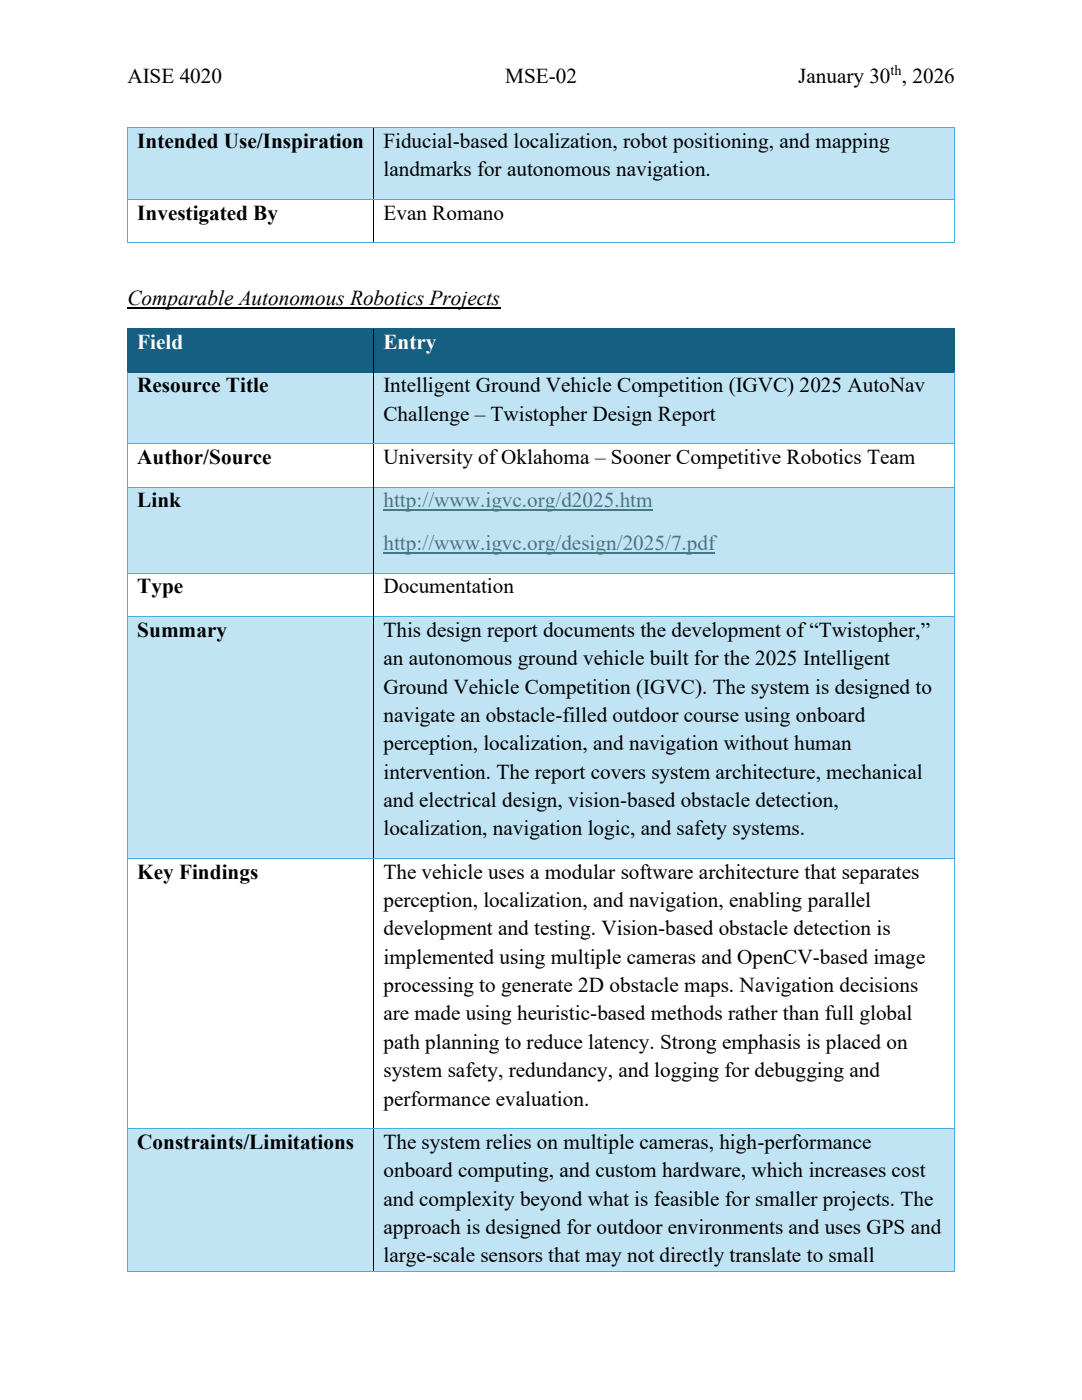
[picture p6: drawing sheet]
<svg xmlns="http://www.w3.org/2000/svg" width="216mm" height="279mm" viewBox="0 0 216 279" stroke-linecap="round" stroke-linejoin="round" font-family="sans-serif">
<defs><g id="words">
<g font-size="4.2">
<text x="25.4" y="16.6">AISE 4020</text>
<text x="100.8" y="16.6">MSE-02</text>
<text x="159.3" y="16.6">January 30 , 2026</text>
<text x="27.4" y="29.5">Intended Use/Inspiration</text>
<text x="76.5" y="29.5">Fiducial-based localization, robot positioning, and mapping</text>
<text x="76.5" y="35.2">landmarks for autonomous navigation.</text>
<text x="27.4" y="43.8">Investigated By</text>
<text x="76.5" y="43.8">Evan Romano</text>
<text x="25.4" y="61">Comparable Autonomous Robotics Projects</text>
<text x="27.4" y="78.3">Resource Title</text>
<text x="76.5" y="78.3">Intelligent Ground Vehicle Competition (IGVC) 2025 AutoNav</text>
<text x="76.5" y="84">Challenge – Twistopher Design Report</text>
<text x="27.4" y="92.6">Author/Source</text>
<text x="76.5" y="92.6">University of Oklahoma – Sooner Competitive Robotics Team</text>
<text x="27.4" y="101.3">Link</text>
<text x="27.4" y="118.4">Type</text>
<text x="76.5" y="118.4">Documentation</text>
<text x="27.4" y="127.1">Summary</text>
<text x="76.5" y="127.1">This design report documents the development of “Twistopher,”</text>
<text x="76.5" y="132.7">an autonomous ground vehicle built for the 2025 Intelligent</text>
<text x="76.5" y="138.4">Ground Vehicle Competition (IGVC). The system is designed to</text>
<text x="76.5" y="144">navigate an obstacle-filled outdoor course using onboard</text>
<text x="76.5" y="149.7">perception, localization, and navigation without human</text>
<text x="76.5" y="155.4">intervention. The report covers system architecture, mechanical</text>
<text x="76.5" y="161">and electrical design, vision-based obstacle detection,</text>
<text x="76.5" y="166.7">localization, navigation logic, and safety systems.</text>
<text x="27.4" y="175.4">Key Findings</text>
<text x="76.5" y="175.4">The vehicle uses a modular software architecture that separates</text>
<text x="76.5" y="181">perception, localization, and navigation, enabling parallel</text>
<text x="76.5" y="186.7">development and testing. Vision-based obstacle detection is</text>
<text x="76.5" y="192.3">implemented using multiple cameras and OpenCV-based image</text>
<text x="76.5" y="198">processing to generate 2D obstacle maps. Navigation decisions</text>
<text x="76.5" y="203.7">are made using heuristic-based methods rather than full global</text>
<text x="76.5" y="209.3">path planning to reduce latency. Strong emphasis is placed on</text>
<text x="76.5" y="215">system safety, redundancy, and logging for debugging and</text>
<text x="76.5" y="220.6">performance evaluation.</text>
<text x="27.4" y="229.3">Constraints/Limitations</text>
<text x="76.5" y="229.3">The system relies on multiple cameras, high-performance</text>
<text x="76.5" y="234.9">onboard computing, and custom hardware, which increases cost</text>
<text x="76.5" y="240.6">and complexity beyond what is feasible for smaller projects. The</text>
<text x="76.5" y="246.3">approach is designed for outdoor environments and uses GPS and</text>
<text x="76.5" y="251.9">large-scale sensors that may not directly translate to small</text>
</g>
<g font-size="4.2" fill="#fff">
<text x="27.4" y="69.6">Field</text>
<text x="76.5" y="69.6">Entry</text>
</g>
<g font-size="4.2" fill="#467886">
<text x="76.5" y="101.3">http://www.igvc.org/d2025.htm</text>
<text x="76.5" y="109.7">http://www.igvc.org/design/2025/7.pdf</text>
</g>
<text font-size="2.8" x="177.7" y="15">th</text>
</g></defs>
<g fill="#c1e4f5">
<path d="M25.6 25.6h48.9v14.1h-48.9z" fill-rule="evenodd"/>
<path d="M27.4 25.6h45.3v8.5h-45.3z" fill-rule="evenodd"/>
<path d="M74.7 25.6h115.7v14.1h-115.7z" fill-rule="evenodd"/>
<path d="M76.5 25.6h112v5.6h-112z" fill-rule="evenodd"/>
<path d="M76.5 31.2h112v8.5h-112z" fill-rule="evenodd"/>
</g>
<g fill="#45b0e1">
<path d="M25.4 25.4h.2v.2h-.2z" fill-rule="evenodd"/>
<path d="M25.4 25.4h.2v.2h-.2z" fill-rule="evenodd"/>
</g>
<path d="M25.6 25.5h48.9" fill="none" stroke="#45b0e1" stroke-width=".2"/>
<path d="M74.5 25.4h.2v.2h-.2z" fill-rule="evenodd" fill="#45b0e1"/>
<path d="M74.7 25.5h115.7" fill="none" stroke="#45b0e1" stroke-width=".2"/>
<g fill="#45b0e1">
<path d="M190.4 25.4h.1v.2h-.1z" fill-rule="evenodd"/>
<path d="M190.4 25.4h.1v.2h-.1z" fill-rule="evenodd"/>
</g>
<path d="M25.5 25.6v14.1M190.5 25.6v14.1" fill="none" stroke="#45b0e1" stroke-width=".2"/>
<path d="M74.6 25.6v14.1" fill="none" stroke="#000" stroke-width=".2"/>
<path d="M25.4 39.7h.2v.2h-.2z" fill-rule="evenodd" fill="#45b0e1"/>
<path d="M25.6 39.8h48.9" fill="none" stroke="#45b0e1" stroke-width=".2"/>
<path d="M74.5 39.7h.2v.2h-.2z" fill-rule="evenodd" fill="#45b0e1"/>
<path d="M74.7 39.8h115.7" fill="none" stroke="#45b0e1" stroke-width=".2"/>
<path d="M190.4 39.7h.1v.2h-.1z" fill-rule="evenodd" fill="#45b0e1"/>
<path d="M25.5 39.9v8.5" fill="none" stroke="#45b0e1" stroke-width=".2"/>
<g fill="#45b0e1">
<path d="M25.4 48.4h.2v.2h-.2z" fill-rule="evenodd"/>
<path d="M25.4 48.4h.2v.2h-.2z" fill-rule="evenodd"/>
</g>
<path d="M25.6 48.5h48.9" fill="none" stroke="#45b0e1" stroke-width=".2"/>
<path d="M74.6 39.9v8.5" fill="none" stroke="#000" stroke-width=".2"/>
<path d="M74.5 48.4h.2v.2h-.2z" fill-rule="evenodd" fill="#45b0e1"/>
<path d="M190.5 39.9v8.5M74.7 48.5h115.7" fill="none" stroke="#45b0e1" stroke-width=".2"/>
<g fill="#45b0e1">
<path d="M190.4 48.4h.1v.2h-.1z" fill-rule="evenodd"/>
<path d="M190.4 48.4h.1v.2h-.1z" fill-rule="evenodd"/>
</g>
<path d="M25.4 61.5h74.4" fill="none" stroke="#000" stroke-width=".21"/>
<g fill="#156082">
<path d="M25.6 65.7h48.9v8.5h-48.9z" fill-rule="evenodd"/>
<path d="M27.4 65.7h45.3v8.5h-45.3z" fill-rule="evenodd"/>
<path d="M74.7 65.7h115.7v8.5h-115.7z" fill-rule="evenodd"/>
<path d="M76.5 65.7h112v8.5h-112z" fill-rule="evenodd"/>
<path d="M25.4 65.5h.2v.2h-.2z" fill-rule="evenodd"/>
<path d="M25.4 65.5h.2v.2h-.2z" fill-rule="evenodd"/>
</g>
<path d="M25.6 65.6h48.9" fill="none" stroke="#156082" stroke-width=".2"/>
<path d="M74.5 65.5h.2v.2h-.2z" fill-rule="evenodd" fill="#156082"/>
<path d="M74.7 65.6h115.7" fill="none" stroke="#156082" stroke-width=".2"/>
<g fill="#156082">
<path d="M190.4 65.5h.1v.2h-.1z" fill-rule="evenodd"/>
<path d="M190.4 65.5h.1v.2h-.1z" fill-rule="evenodd"/>
</g>
<path d="M25.5 65.7v8.5M190.5 65.7v8.5" fill="none" stroke="#156082" stroke-width=".2"/>
<path d="M74.6 65.7v8.5" fill="none" stroke="#000" stroke-width=".2"/>
<g fill="#c1e4f5">
<path d="M25.6 74.3h48.9v14.2h-48.9z" fill-rule="evenodd"/>
<path d="M27.4 74.3h45.3v8.6h-45.3z" fill-rule="evenodd"/>
<path d="M74.7 74.3h115.7v14.2h-115.7z" fill-rule="evenodd"/>
<path d="M76.5 74.3h112v5.7h-112z" fill-rule="evenodd"/>
<path d="M76.5 80h112v8.5h-112z" fill-rule="evenodd"/>
</g>
<path d="M25.4 74.2h.2v.1h-.2z" fill-rule="evenodd" fill="#156082"/>
<path d="M25.6 74.3h48.9" fill="none" stroke="#156082" stroke-width=".2"/>
<path d="M74.5 74.2h.2v.1h-.2z" fill-rule="evenodd" fill="#156082"/>
<path d="M74.7 74.3h115.7" fill="none" stroke="#156082" stroke-width=".2"/>
<path d="M190.4 74.2h.1v.1h-.1z" fill-rule="evenodd" fill="#156082"/>
<path d="M25.5 74.3v14.2M190.5 74.3v14.2" fill="none" stroke="#45b0e1" stroke-width=".2"/>
<path d="M74.6 74.3v14.2" fill="none" stroke="#000" stroke-width=".2"/>
<path d="M25.4 88.5h.2v.2h-.2z" fill-rule="evenodd" fill="#45b0e1"/>
<path d="M25.6 88.6h48.9" fill="none" stroke="#45b0e1" stroke-width=".2"/>
<path d="M74.5 88.5h.2v.2h-.2z" fill-rule="evenodd" fill="#45b0e1"/>
<path d="M74.7 88.6h115.7" fill="none" stroke="#45b0e1" stroke-width=".2"/>
<path d="M190.4 88.5h.1v.2h-.1z" fill-rule="evenodd" fill="#45b0e1"/>
<path d="M25.5 88.7v8.5M190.5 88.7v8.5" fill="none" stroke="#45b0e1" stroke-width=".2"/>
<path d="M74.6 88.7v8.5" fill="none" stroke="#000" stroke-width=".2"/>
<g fill="#c1e4f5">
<path d="M25.6 97.3h48.9v17h-48.9z" fill-rule="evenodd"/>
<path d="M27.4 97.3h45.3v8.5h-45.3z" fill-rule="evenodd"/>
<path d="M74.7 97.3h115.7v17h-115.7z" fill-rule="evenodd"/>
<path d="M76.5 97.3h112v8.5h-112z" fill-rule="evenodd"/>
</g>
<path d="M76.5 101.9h53.8" fill="none" stroke="#467886" stroke-width=".21"/>
<path d="M76.5 105.8h112v8.5h-112z" fill-rule="evenodd" fill="#c1e4f5"/>
<path d="M76.5 110.3h66.2" fill="none" stroke="#467886" stroke-width=".21"/>
<path d="M25.4 97.2h.2v.1h-.2z" fill-rule="evenodd" fill="#45b0e1"/>
<path d="M25.6 97.3h48.9" fill="none" stroke="#45b0e1" stroke-width=".2"/>
<path d="M74.5 97.2h.2v.1h-.2z" fill-rule="evenodd" fill="#45b0e1"/>
<path d="M74.7 97.3h115.7" fill="none" stroke="#45b0e1" stroke-width=".2"/>
<path d="M190.4 97.2h.1v.1h-.1z" fill-rule="evenodd" fill="#45b0e1"/>
<path d="M25.5 97.3v17M190.5 97.3v17" fill="none" stroke="#45b0e1" stroke-width=".2"/>
<path d="M74.6 97.3v17" fill="none" stroke="#000" stroke-width=".2"/>
<path d="M25.4 114.3h.2v.2h-.2z" fill-rule="evenodd" fill="#45b0e1"/>
<path d="M25.6 114.4h48.9" fill="none" stroke="#45b0e1" stroke-width=".2"/>
<path d="M74.5 114.3h.2v.2h-.2z" fill-rule="evenodd" fill="#45b0e1"/>
<path d="M74.7 114.4h115.7" fill="none" stroke="#45b0e1" stroke-width=".2"/>
<path d="M190.4 114.3h.1v.2h-.1z" fill-rule="evenodd" fill="#45b0e1"/>
<path d="M25.5 114.5v8.5M190.5 114.5v8.5" fill="none" stroke="#45b0e1" stroke-width=".2"/>
<path d="M74.6 114.5v8.5" fill="none" stroke="#000" stroke-width=".2"/>
<g fill="#c1e4f5">
<path d="M25.6 123.1h48.9v48.1h-48.9z" fill-rule="evenodd"/>
<path d="M27.4 123.1h45.3v8.5h-45.3z" fill-rule="evenodd"/>
<path d="M74.7 123.1h115.7v48.1h-115.7z" fill-rule="evenodd"/>
<path d="M76.5 123.1h112v5.7h-112z" fill-rule="evenodd"/>
<path d="M76.5 128.8h112v5.7h-112z" fill-rule="evenodd"/>
<path d="M76.5 134.5h112v5.6h-112z" fill-rule="evenodd"/>
<path d="M76.5 140.1h112v5.7h-112z" fill-rule="evenodd"/>
<path d="M76.5 145.8h112v5.7h-112z" fill-rule="evenodd"/>
<path d="M76.5 151.5h112v5.6h-112z" fill-rule="evenodd"/>
<path d="M76.5 157.1h112v5.7h-112z" fill-rule="evenodd"/>
<path d="M76.5 162.8h112v8.4h-112z" fill-rule="evenodd"/>
</g>
<path d="M25.4 123h.2v.1h-.2z" fill-rule="evenodd" fill="#45b0e1"/>
<path d="M25.6 123h48.9" fill="none" stroke="#45b0e1" stroke-width=".2"/>
<path d="M74.5 123h.2v.1h-.2z" fill-rule="evenodd" fill="#45b0e1"/>
<path d="M74.7 123h115.7" fill="none" stroke="#45b0e1" stroke-width=".2"/>
<path d="M190.4 123h.1v.1h-.1z" fill-rule="evenodd" fill="#45b0e1"/>
<path d="M25.5 123.1v48.1M190.5 123.1v48.1" fill="none" stroke="#45b0e1" stroke-width=".2"/>
<path d="M74.6 123.1v48.1" fill="none" stroke="#000" stroke-width=".2"/>
<path d="M25.4 171.2h.2v.2h-.2z" fill-rule="evenodd" fill="#45b0e1"/>
<path d="M25.6 171.3h48.9" fill="none" stroke="#45b0e1" stroke-width=".2"/>
<path d="M74.5 171.2h.2v.2h-.2z" fill-rule="evenodd" fill="#45b0e1"/>
<path d="M74.7 171.3h115.7" fill="none" stroke="#45b0e1" stroke-width=".2"/>
<path d="M190.4 171.2h.1v.2h-.1z" fill-rule="evenodd" fill="#45b0e1"/>
<path d="M25.5 171.4v53.8M190.5 171.4v53.8" fill="none" stroke="#45b0e1" stroke-width=".2"/>
<path d="M74.6 171.4v53.8" fill="none" stroke="#000" stroke-width=".2"/>
<g fill="#c1e4f5">
<path d="M25.6 225.3h48.9v28.4h-48.9z" fill-rule="evenodd"/>
<path d="M27.4 225.3h45.3v8.5h-45.3z" fill-rule="evenodd"/>
<path d="M74.7 225.3h115.7v28.4h-115.7z" fill-rule="evenodd"/>
<path d="M76.5 225.3h112v5.7h-112z" fill-rule="evenodd"/>
<path d="M76.5 231h112v5.7h-112z" fill-rule="evenodd"/>
<path d="M76.5 236.7h112v5.7h-112z" fill-rule="evenodd"/>
<path d="M76.5 242.3h112v5.7h-112z" fill-rule="evenodd"/>
<path d="M76.5 248h112v5.7h-112z" fill-rule="evenodd"/>
</g>
<path d="M25.4 225.2h.2v.1h-.2z" fill-rule="evenodd" fill="#45b0e1"/>
<path d="M25.6 225.2h48.9" fill="none" stroke="#45b0e1" stroke-width=".2"/>
<path d="M74.5 225.2h.2v.1h-.2z" fill-rule="evenodd" fill="#45b0e1"/>
<path d="M74.7 225.2h115.7" fill="none" stroke="#45b0e1" stroke-width=".2"/>
<path d="M190.4 225.2h.1v.1h-.1z" fill-rule="evenodd" fill="#45b0e1"/>
<path d="M25.5 225.3v28.4" fill="none" stroke="#45b0e1" stroke-width=".2"/>
<g fill="#45b0e1">
<path d="M25.4 253.7h.2v.1h-.2z" fill-rule="evenodd"/>
<path d="M25.4 253.7h.2v.1h-.2z" fill-rule="evenodd"/>
</g>
<path d="M25.6 253.7h48.9" fill="none" stroke="#45b0e1" stroke-width=".2"/>
<path d="M74.6 225.3v28.4" fill="none" stroke="#000" stroke-width=".2"/>
<path d="M74.5 253.7h.2v.1h-.2z" fill-rule="evenodd" fill="#45b0e1"/>
<path d="M190.5 225.3v28.4M74.7 253.7h115.7" fill="none" stroke="#45b0e1" stroke-width=".2"/>
<g fill="#45b0e1">
<path d="M190.4 253.7h.1v.1h-.1z" fill-rule="evenodd"/>
<path d="M190.4 253.7h.1v.1h-.1z" fill-rule="evenodd"/>
</g>
<use href="#words"/>
</svg>
